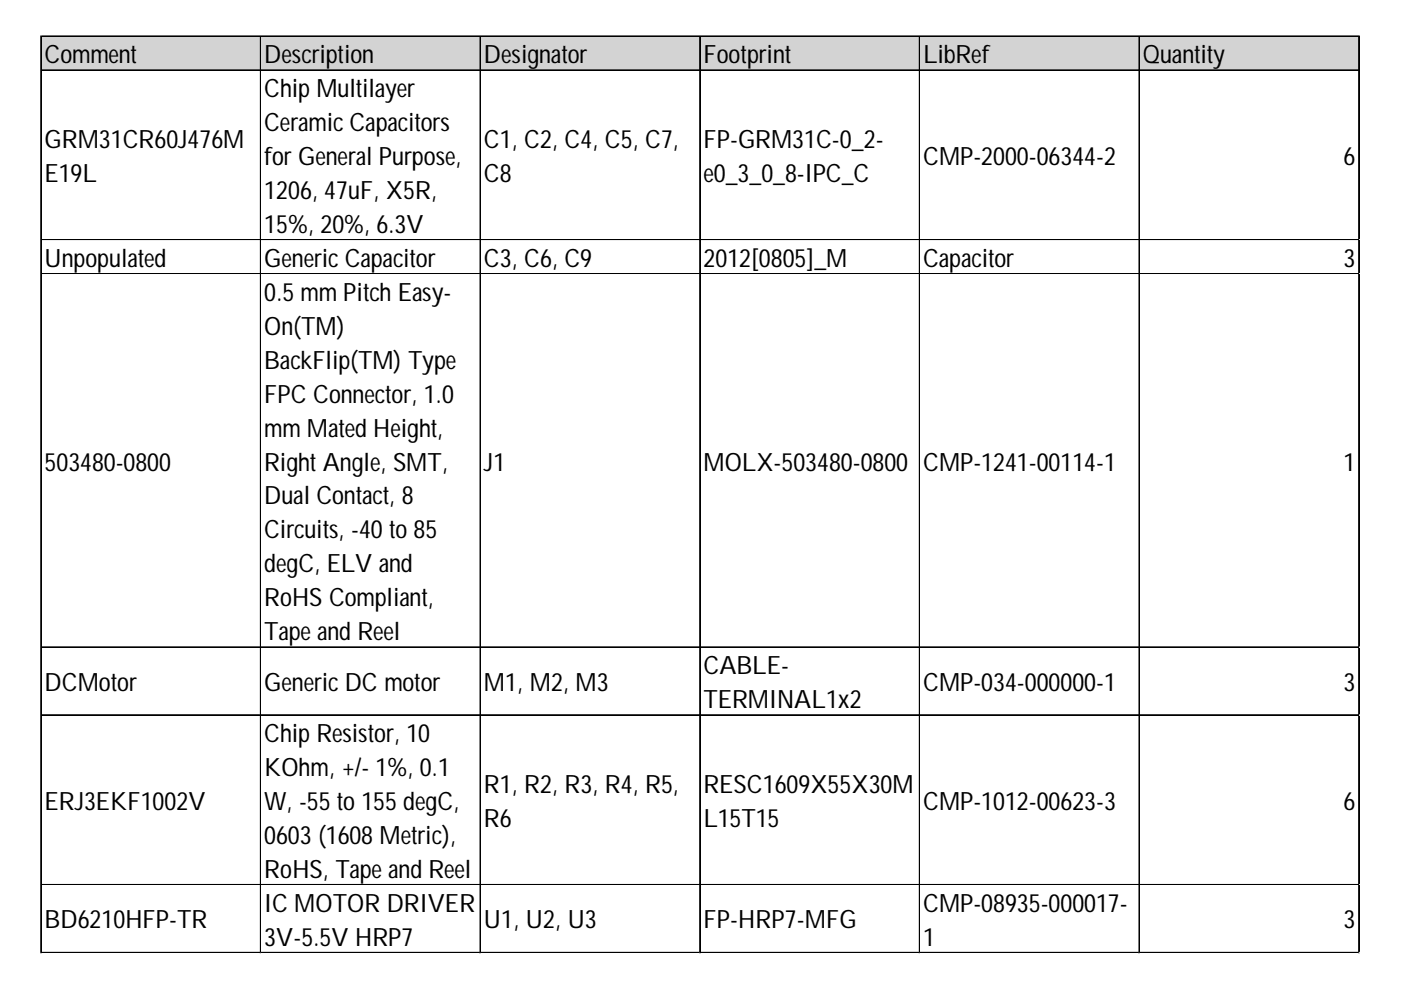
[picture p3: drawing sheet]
<svg xmlns="http://www.w3.org/2000/svg" width="297mm" height="210mm" viewBox="0 0 297 210" stroke-linecap="round" stroke-linejoin="round" font-family="sans-serif">
<defs><g id="words">
<g font-size="5.4">
<text x="9.5" y="13.4">Comment</text>
<text x="56" y="13.4">Description</text>
<text x="102.6" y="13.4">Designator</text>
<text x="149.2" y="13.4">Footprint</text>
<text x="195.7" y="13.4">LibRef</text>
<text x="242.3" y="13.4">Quantity</text>
<text x="56" y="20.6">Chip Multilayer</text>
<text x="56" y="27.8">CeramicCapacitors</text>
<text x="9.5" y="31.3">GRM31CR60J476M</text>
<text x="56" y="35">forGeneral Purpose,</text>
<text x="102.6" y="31.3">C1, C2, C4, C5, C7,</text>
<text x="149.2" y="31.3">FP-GRM31C-0_2-</text>
<text x="195.7" y="35">CMP-2000-06344-2</text>
<text x="284.9" y="35">6</text>
<text x="9.5" y="38.5">E19L</text>
<text x="102.6" y="38.5">C8</text>
<text x="149.2" y="38.5">e0_3_0_8-IPC_C</text>
<text x="56" y="42.2">1206, 47uF, X5R,</text>
<text x="56" y="49.4">15%, 20%, 6.3V</text>
<text x="9.5" y="56.6">Unpopulated</text>
<text x="56" y="56.6">GenericCapacitor</text>
<text x="102.6" y="56.6">C3, C6, C9</text>
<text x="149.2" y="56.6">2012[0805]_M</text>
<text x="195.7" y="56.6">Capacitor</text>
<text x="284.9" y="56.6">3</text>
<text x="56" y="63.8">0.5mmPitch Easy-</text>
<text x="56" y="71">On(TM)</text>
<text x="56" y="78.2">BackFlip(TM) Type</text>
<text x="56" y="85.4">FPC Connector, 1.0</text>
<text x="56" y="92.6">mmMated Height,</text>
<text x="9.5" y="99.8">503480-0800</text>
<text x="56" y="99.8">RightAngle, SMT,</text>
<text x="102.6" y="99.8">J1</text>
<text x="149.2" y="99.8">MOLX-503480-0800</text>
<text x="195.7" y="99.8">CMP-1241-00114-1</text>
<text x="284.9" y="99.8">1</text>
<text x="56" y="107">Dual Contact, 8</text>
<text x="56" y="114.2">Circuits, -40to85</text>
<text x="56" y="121.4">degC, ELV and</text>
<text x="56" y="128.6">RoHS Compliant,</text>
<text x="56" y="135.7">Tapeand Reel</text>
<text x="149.2" y="142.9">CABLE-</text>
<text x="9.5" y="146.5">DCMotor</text>
<text x="56" y="146.5">GenericDC motor</text>
<text x="102.6" y="146.5">M1, M2, M3</text>
<text x="195.7" y="146.5">CMP-034-000000-1</text>
<text x="284.9" y="146.5">3</text>
<text x="149.2" y="150.1">TERMINAL1x2</text>
<text x="56" y="157.3">Chip Resistor, 10</text>
<text x="56" y="164.5">KOhm, +/- 1%, 0.1</text>
<text x="9.5" y="171.7">ERJ3EKF1002V</text>
<text x="56" y="171.7">W, -55to155degC,</text>
<text x="102.6" y="168">R1, R2, R3, R4, R5,</text>
<text x="149.2" y="168">RESC1609X55X30M</text>
<text x="195.7" y="171.7">CMP-1012-00623-3</text>
<text x="284.9" y="171.7">6</text>
<text x="56" y="178.9">0603(1608Metric),</text>
<text x="102.6" y="175.2">R6</text>
<text x="149.2" y="175.2">L15T15</text>
<text x="56" y="186.1">RoHS, Tapeand Reel</text>
<text x="9.5" y="196.8">BD6210HFP-TR</text>
<text x="56" y="193.3">IC MOTOR DRIVER</text>
<text x="102.6" y="196.8">U1, U2, U3</text>
<text x="149.2" y="196.8">FP-HRP7-MFG</text>
<text x="195.7" y="193.3">CMP-08935-000017-</text>
<text x="284.9" y="196.8">3</text>
<text x="56" y="200.5">3V-5.5V HRP7</text>
<text x="195.7" y="200.5">1</text>
</g>
</g></defs>
<path d="M8.7 7.7h279.6v7.3h-279.6z" fill="#d3d3d3"/>
<g fill="none" stroke="#000" stroke-width=".21">
<path d="M8.6 7.6v194.5M8.7 7.6v194.5M8.8 7.6h279.4M8.8 7.7h279.4M8.8 14.8h279.4M8.8 14.9h279.4M55.2 7.8v194.3M55.3 7.8v194.3M101.8 7.8v194.3M101.9 7.8v194.3M148.3 7.8v194.3M148.4 7.8v194.3"/>
<path d="M194.9 7.8v194.3M195 7.8v194.3M241.5 7.8v194.3M241.6 7.8v194.3M288.1 7.8v194.3M8.8 50.8h279.4M8.8 50.9h279.4M8.8 58h279.4M8.8 58.1h279.4M8.8 137.2h279.4M8.8 151.5h279.4M8.8 151.6h279.4"/>
<path d="M8.8 187.5h279.4M8.8 187.6h279.4M8.8 201.9h279.4M8.8 202h279.4"/>
</g>
<path d="M8.6 202.1h.1" fill="none" stroke="#d4d4d4" stroke-width=".21"/>
<path d="M8.6 202.1h.2z" fill="#d4d4d4"/>
<path d="M55.2 202.1h.1" fill="none" stroke="#d4d4d4" stroke-width=".21"/>
<path d="M55.2 202.1h.2z" fill="#d4d4d4"/>
<path d="M101.8 202.1h.1" fill="none" stroke="#d4d4d4" stroke-width=".21"/>
<path d="M101.8 202.1h.1z" fill="#d4d4d4"/>
<path d="M148.3 202.1h.1" fill="none" stroke="#d4d4d4" stroke-width=".21"/>
<path d="M148.3 202.1h.2z" fill="#d4d4d4"/>
<path d="M194.9 202.1h.1" fill="none" stroke="#d4d4d4" stroke-width=".21"/>
<path d="M194.9 202.1h.2z" fill="#d4d4d4"/>
<path d="M241.5 202.1h.1" fill="none" stroke="#d4d4d4" stroke-width=".21"/>
<path d="M241.5 202.1h.1z" fill="#d4d4d4"/>
<path d="M288.1 202.1h.1" fill="none" stroke="#d4d4d4" stroke-width=".21"/>
<path d="M288.1 202.1h.1z" fill="#d4d4d4"/>
<path d="M288.2 50.8h.1" fill="none" stroke="#d4d4d4" stroke-width=".21"/>
<path d="M288.2 50.8l.1 .2z" fill="#d4d4d4"/>
<path d="M288.2 58h.1" fill="none" stroke="#d4d4d4" stroke-width=".21"/>
<path d="M288.2 58l.1 .2z" fill="#d4d4d4"/>
<path d="M288.2 137.2h.1" fill="none" stroke="#d4d4d4" stroke-width=".21"/>
<path d="M288.2 137.2l.1 .1z" fill="#d4d4d4"/>
<path d="M288.2 151.5h.1" fill="none" stroke="#d4d4d4" stroke-width=".21"/>
<path d="M288.2 151.5l.1 .2z" fill="#d4d4d4"/>
<path d="M288.2 187.5h.1" fill="none" stroke="#d4d4d4" stroke-width=".21"/>
<path d="M288.2 187.5l.1 .2z" fill="#d4d4d4"/>
<path d="M288.2 201.9h.1" fill="none" stroke="#d4d4d4" stroke-width=".21"/>
<path d="M288.2 201.9l.1 .2z" fill="#d4d4d4"/>
<use href="#words"/>
</svg>
